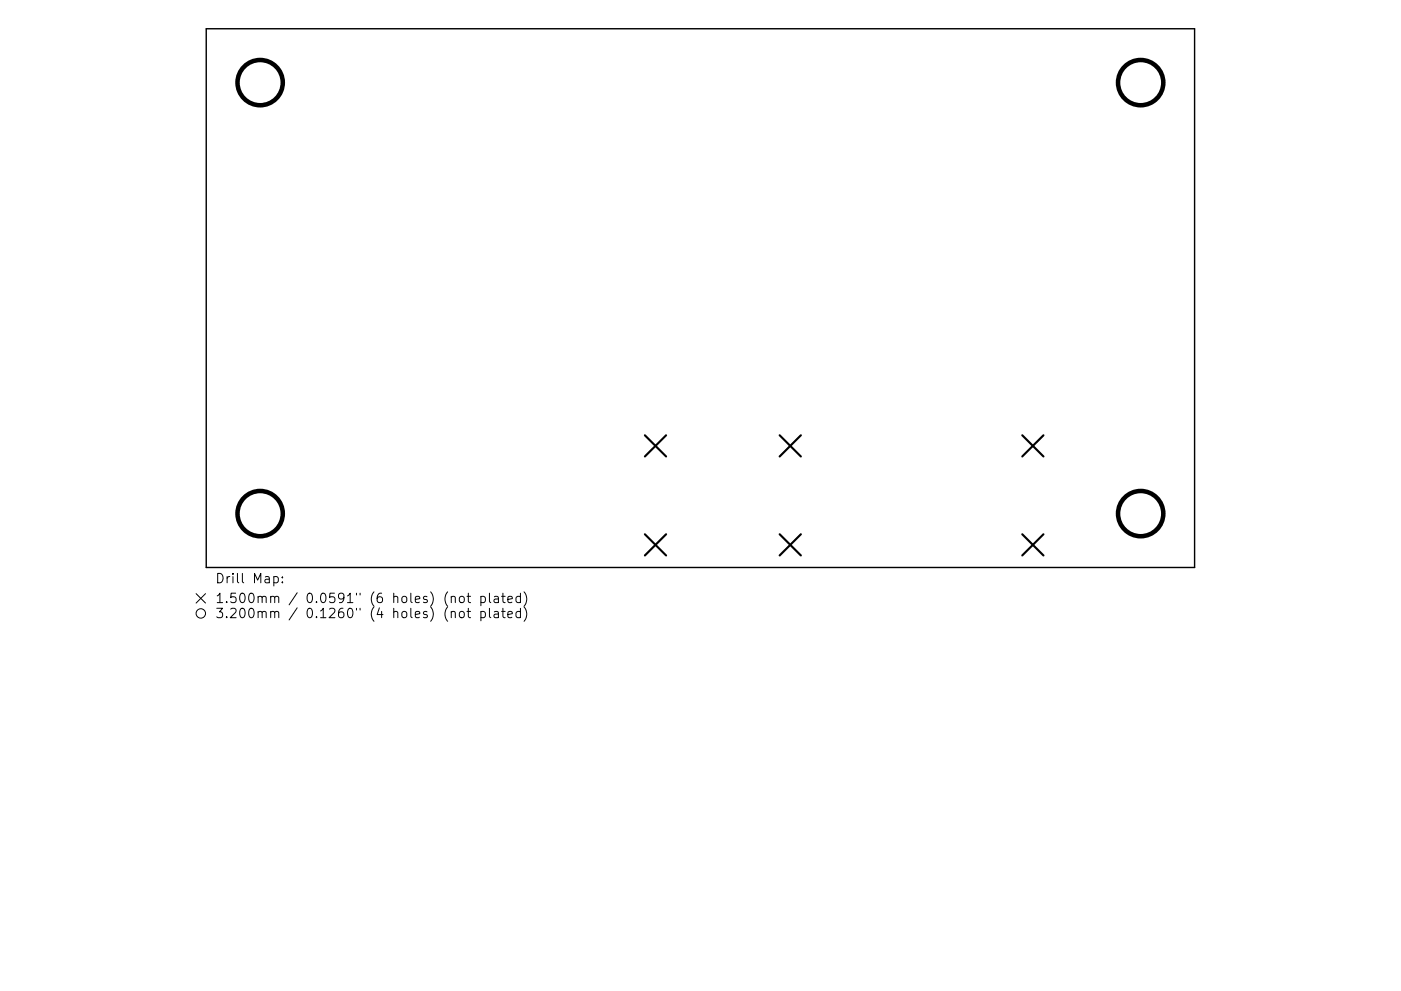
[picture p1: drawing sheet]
<svg xmlns="http://www.w3.org/2000/svg" width="297mm" height="210mm" viewBox="0 0 297 210" stroke-linecap="round" stroke-linejoin="round" font-family="sans-serif">
<defs><g id="words">
<g font-size="2.8">
<text x="45.6" y="123.8">Drill Map:</text>
<text x="45.6" y="128">1.500mm / 0.0591&quot; (6 holes) (not plated)</text>
<text x="45.6" y="131.2">3.200mm / 0.1260&quot; (4 holes) (not plated)</text>
</g>
</g></defs>
<path d="M43.7 6.1h209.6v114.3h-209.6z" fill="none" stroke="#000" stroke-width=".3"/>
<path d="M136.7 92.4l4.5 4.5M141.2 92.4l-4.5 4.5M165.3 92.4l4.5 4.5M169.8 92.4l-4.5 4.5M216.7 92.4l4.5 4.5M221.2 92.4l-4.5 4.5M136.7 113.4l4.5 4.5M141.2 113.4l-4.5 4.5M165.3 113.4l4.5 4.5M169.8 113.4l-4.5 4.5M216.7 113.4l4.5 4.5M221.2 113.4l-4.5 4.5" fill="none" stroke="#000" stroke-width=".45"/>
<g fill="none" stroke="#000" stroke-width=".96">
<circle cx="55.2" cy="17.5" r="4.8"/>
<circle cx="241.8" cy="17.5" r="4.8"/>
<circle cx="55.2" cy="109" r="4.8"/>
<circle cx="241.8" cy="109" r="4.8"/>
</g>
<g fill="none" stroke="#000" stroke-width=".21">
<path d="M41.6 126l2 2M43.6 126l-2 2M58.1 122.4l.5-.1 .4 .4v.6l-.2 .3h-.7M59.9 123.5v.2M59.9 122.4v.2M95.7 126.7l.3-.2 .4 .1 .1 1.3M95.7 129.9l.3-.2 .4 .1 .1 1.3M97.5 126.7a.54 .54 0 0 1 .5-.2 .54 .54 0 0 1 .4 .4v.6a.54 .54 0 0 1-.5 .4 .54 .54 0 0 1-.5-.4zM97.5 129.9l.3-.2 .5 .2v1a.54 .54 0 0 1-.5 .2 .54 .54 0 0 1-.4-.4zM99 126.5h.8M99 129.7h.8M99.3 125.9v1.7l.1 .2 .4 .1"/>
<path d="M99.3 129.1v1.7l.1 .2 .4 .1M102 126.6l.5-.1 .4 .4v.6l-.2 .3h-.7M102 129.8l.5-.1 .4 .4v.6l-.2 .3h-.7M102 126.5v2M102 129.7v2M103.8 125.9v1.7l.3 .3M103.8 129.1v1.7l.3 .3M104.8 126.6h.8l.1 1.3M104.8 129.8h.8l.1 1.3M105.7 127l-.7 .1a.39 .39 0 0 0-.3 .4 .39 .39 0 0 0 .3 .4l.7-.1M105.7 130.2l-.7 .1a.39 .39 0 0 0-.3 .4 .39 .39 0 0 0 .3 .4l.7-.1M106.3 126.5h.8"/>
<path d="M106.3 129.7h.8M106.6 125.9v1.7l.1 .2 .4 .1M106.6 129.1v1.7l.1 .2 .4 .1M107.7 127.2l.9-.2-.1-.4-.5-.1-.3 .3 .1 1h.7M107.7 130.4l.9-.2-.1-.4-.5-.1-.3 .3 .1 1h.7M110.3 126.6l-.5-.1-.4 .4v.6l.2 .3h.7M110.3 129.8l-.5-.1-.4 .4v.6l.2 .3h.7M110.3 125.9v2M110.3 129.1v2M111.1 125.6a2.29 2.29 0 0 1 0 3M111.1 128.8a2.29 2.29 0 0 1 0 3"/>
<circle cx="42.6" cy="130.2" r="1"/>
</g>
<use href="#words"/>
</svg>
